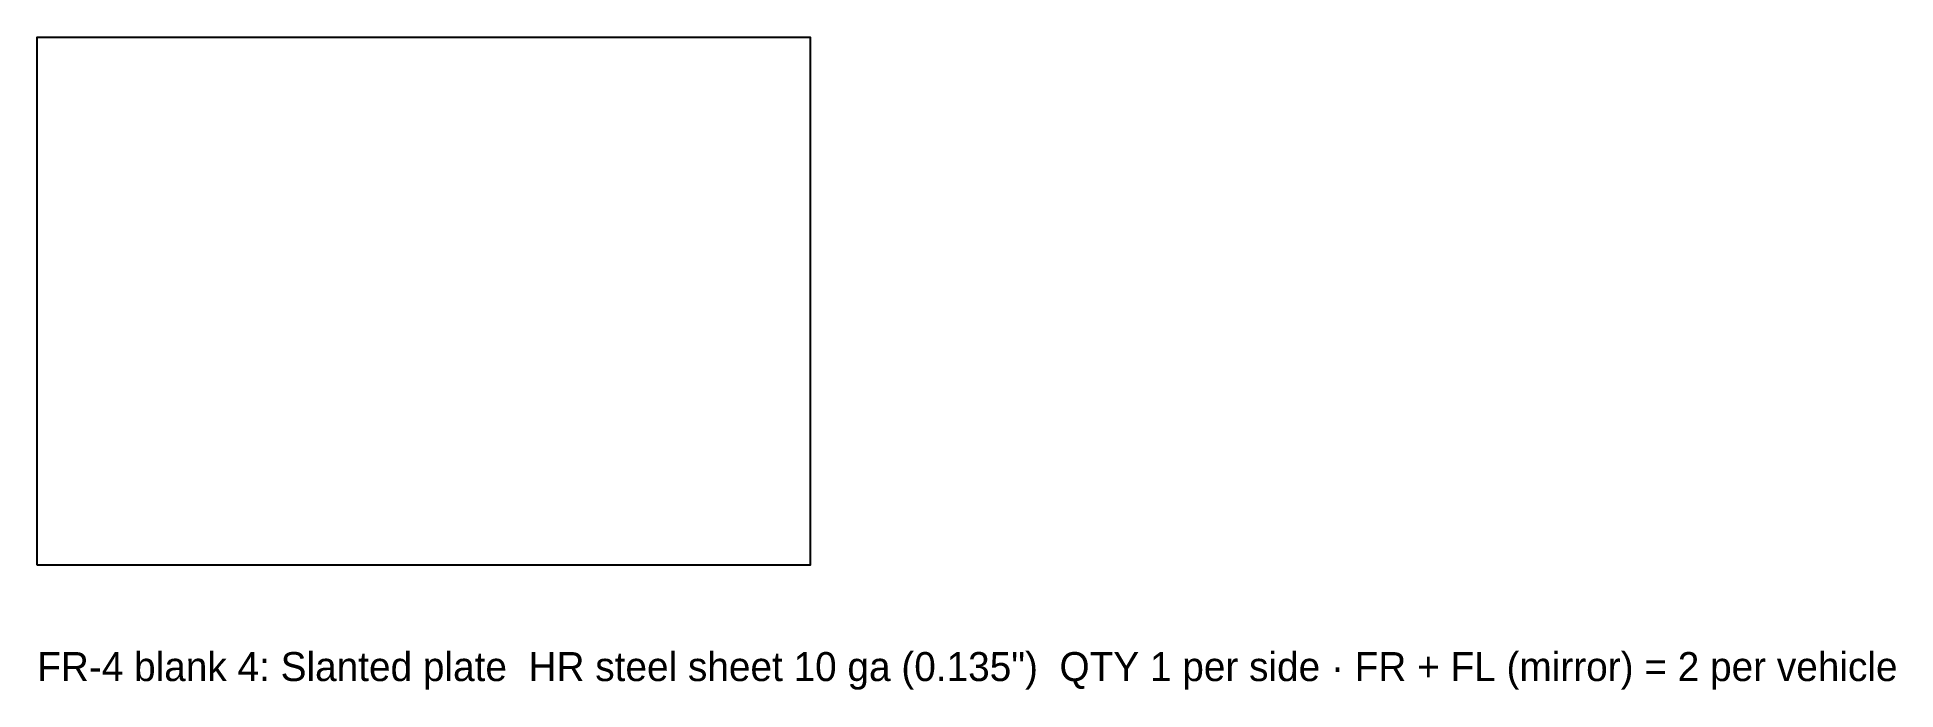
# Model space of a CAD drawing. Header units: inches. Extents: x 0 to 9.62, y -0.65 to 2.73.
import ezdxf

# ---------------------------------------------------------------- set-up
doc = ezdxf.new("R2010")
doc.units = ezdxf.units.IN
doc.header["$MEASUREMENT"] = 0
doc.layers.add('CUT', color=7, linetype='Continuous')
doc.layers.add('TEXT', color=3, linetype='Continuous')

msp = doc.modelspace()

# ---------------------------------------------------------------- linework, layer by layer
at = {"layer": 'CUT'}
msp.add_lwpolyline([(0, 0), (0, 2.731), (4, 2.731), (4, 0), (0, 0)], close=True, dxfattribs=at)

# ---------------------------------------------------------------- texts
at = {"layer": 'TEXT'}
msp.add_text('FR-4 blank 4: Slanted plate  HR steel sheet 10 ga (0.135")  QTY 1 per side · FR + FL (mirror) = 2 per vehicle', height=0.15, dxfattribs=at).set_placement((0, -0.6))

doc.saveas('drawing.dxf')
